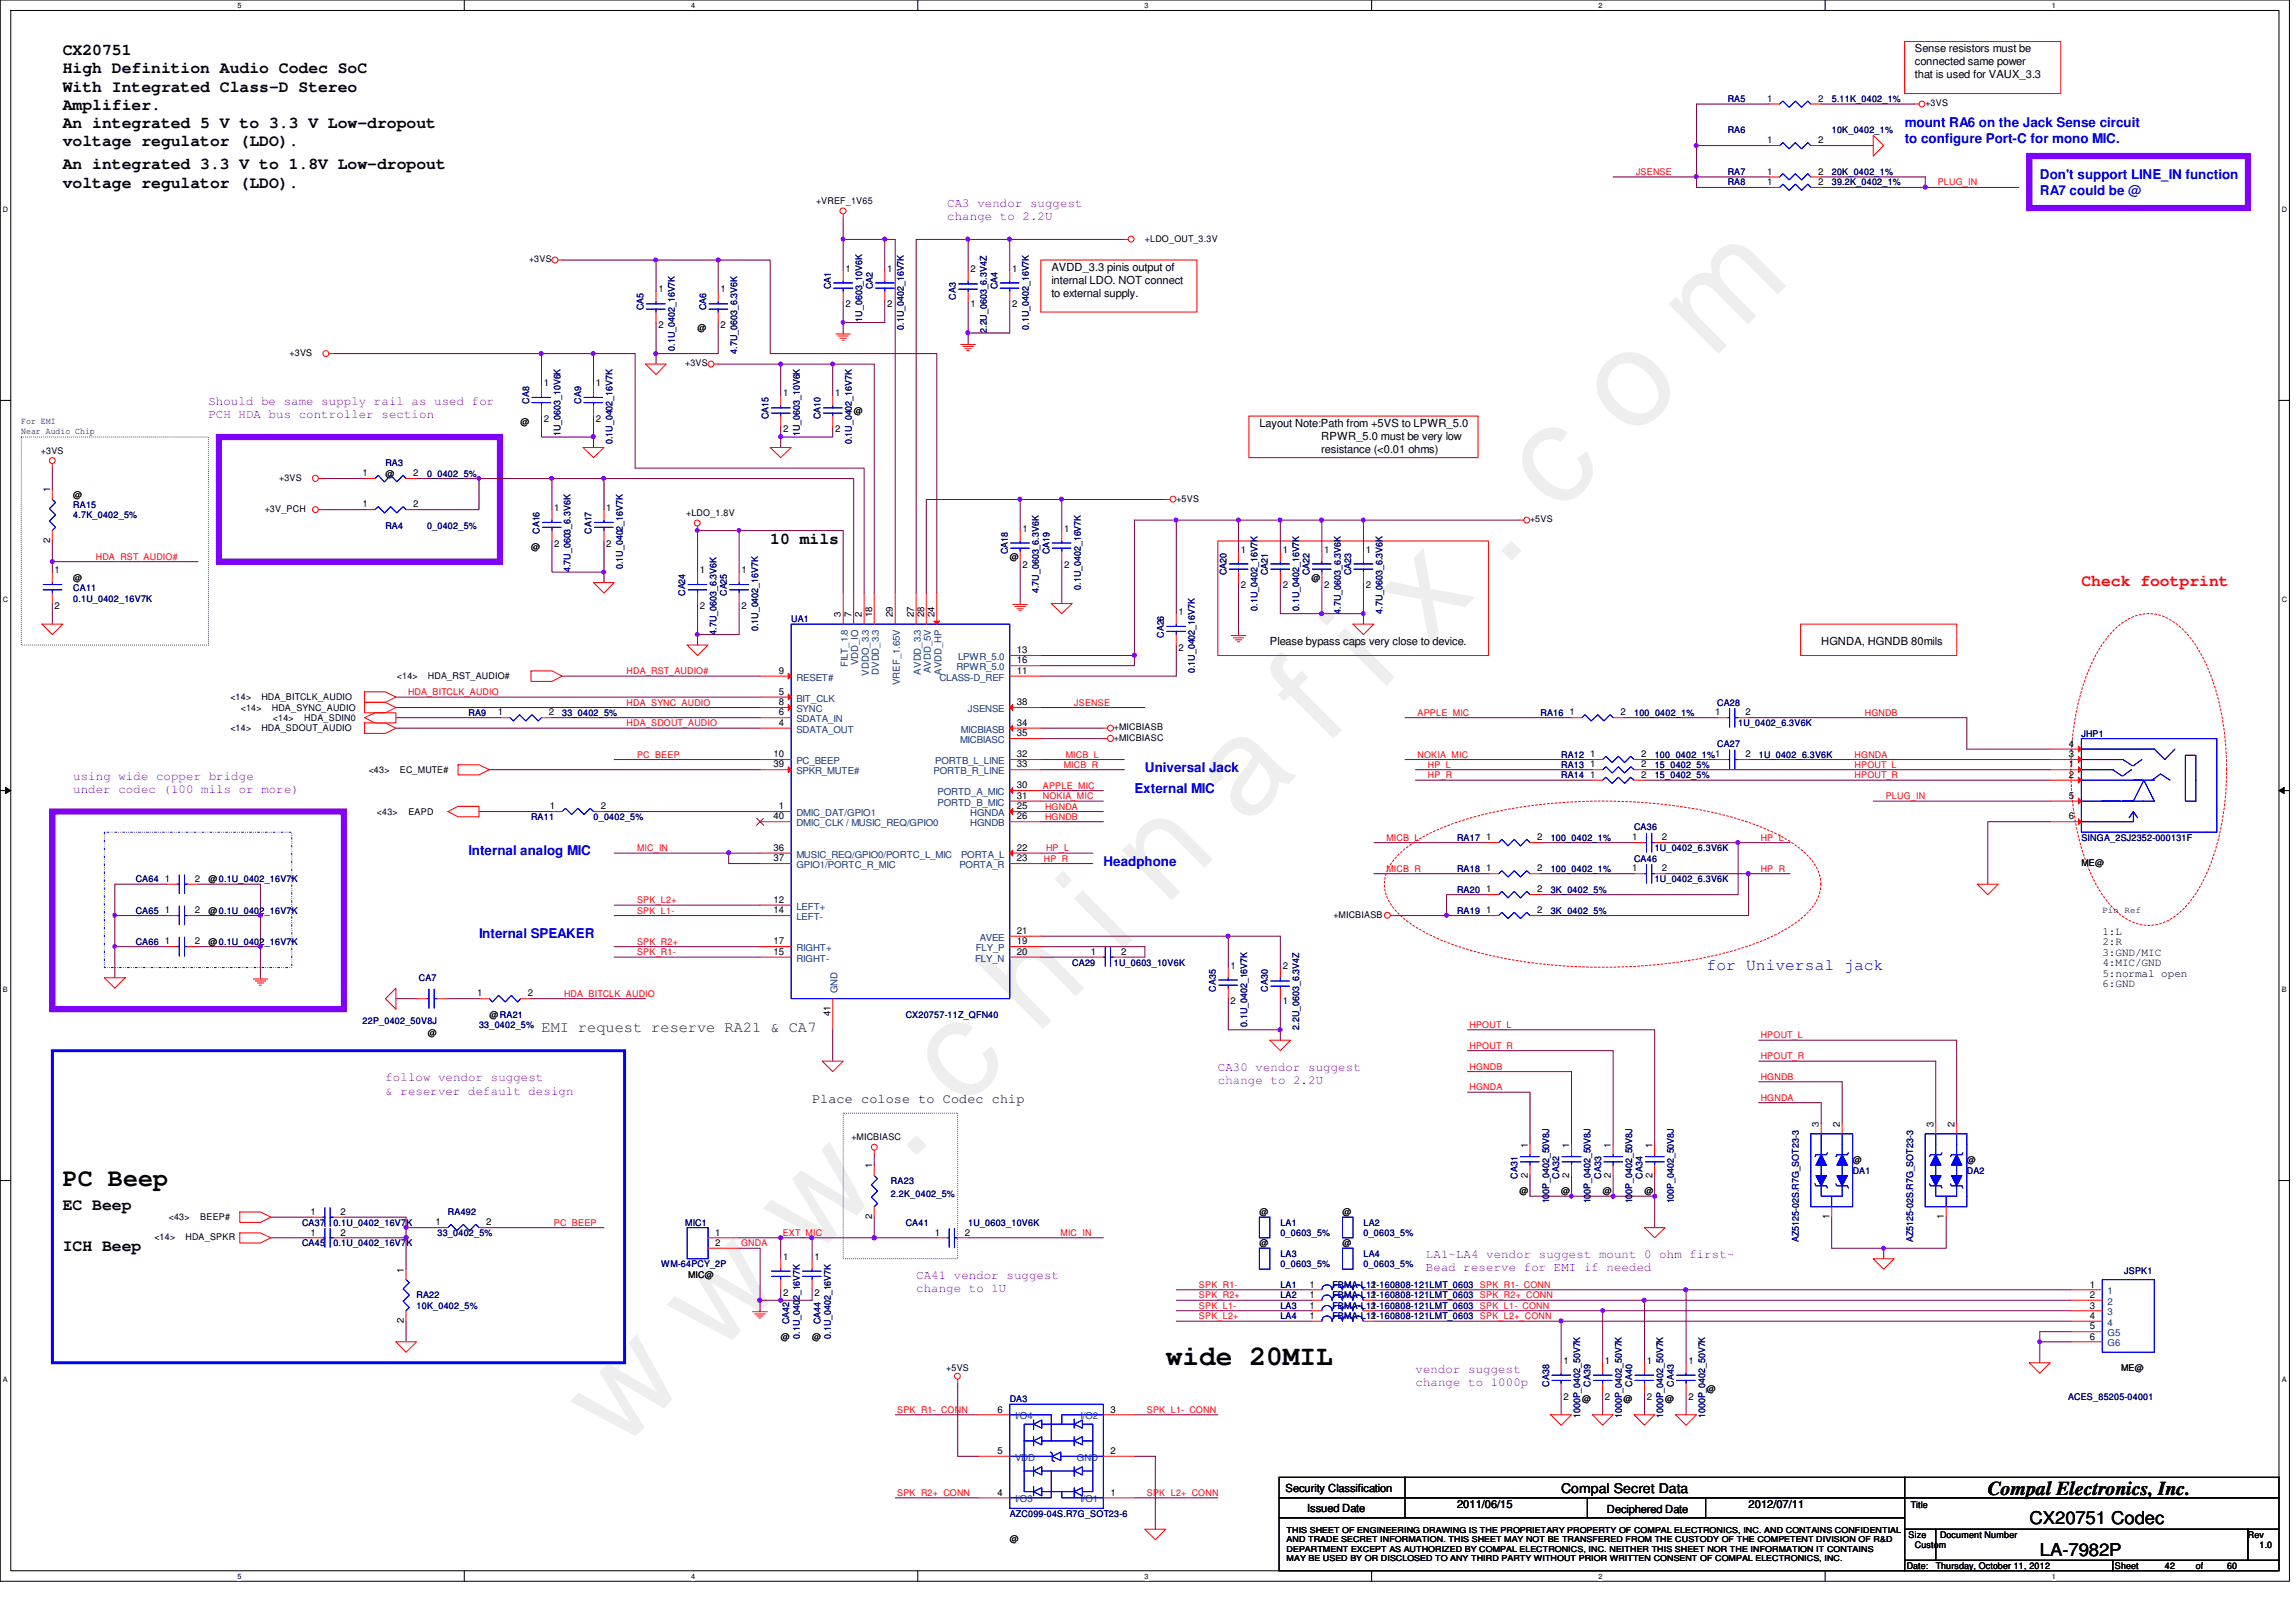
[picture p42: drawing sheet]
<svg xmlns="http://www.w3.org/2000/svg" width="297mm" height="210mm" viewBox="0 0 297 210" stroke-linecap="round" stroke-linejoin="round" font-family="sans-serif">
<defs><g id="words">
<text font-size="17.6" fill="#f0f" x="80.1" y="188" transform="rotate(-45 80.1 188)">w w w . c h i n a f i x . c o m</text>
<text font-size="3.6" x="150.8" y="176.7">wide 20MIL</text>
<text font-size="3.2" x="8.1" y="153.5">PC Beep</text>
<text font-size="2.5" x="257.2" y="193.5">Compal Electronics, Inc.</text>
<g font-size="2.3">
<text x="262.5" y="197.3">CX20751 Codec</text>
<text x="263.9" y="201.3">LA-7982P</text>
</g>
<g font-size="2.1">
<text x="8.1" y="7.1">CX20751</text>
<text x="8.1" y="9.5">High Definition Audio Codec SoC</text>
<text x="8.1" y="11.9">With Integrated Class-D Stereo</text>
<text x="8.1" y="14.2">Amplifier.</text>
<text x="8.1" y="16.6">An integrated 5 V to 3.3 V Low-dropout</text>
<text x="8.1" y="21.9">An integrated 3.3 V to 1.8V Low-dropout</text>
<text x="8.1" y="18.9">voltage regulator (LDO).</text>
<text x="8.1" y="24.3">voltage regulator (LDO).</text>
<text x="99.6" y="70.4">10 mils</text>
<text x="8.1" y="161.9">ICH Beep</text>
<text x="8.1" y="156.5">EC Beep</text>
</g>
<text font-size="2.1" fill="#f00" x="269.3" y="75.8">Check footprint</text>
<text font-size="2.1" fill="#00f" x="220.8" y="125.5">for Universal jack</text>
<text font-size="2" fill="#008000" x="70.1" y="133.5">EMI request reserve RA21 &amp; CA7</text>
<g font-size="1.7" fill="#00f">
<text x="246.4" y="16.4">mount RA6 on the Jack Sense circuit</text>
<text x="246.4" y="18.5">to configure Port-C for mono MIC.</text>
<text x="263.9" y="23.2">Don't support LINE_IN function</text>
<text x="263.9" y="25.2">RA7 could be @</text>
<text x="148.1" y="99.9">Universal Jack</text>
<text x="146.8" y="102.6">External MIC</text>
<text x="60.6" y="110.7">Internal analog MIC</text>
<text x="142.7" y="112">Headphone</text>
<text x="62" y="121.4">Internal SPEAKER</text>
</g>
<g font-size="1.7">
<text x="105.1" y="142.7">Place colose to Codec chip</text>
<text x="202" y="193.2">Compal Secret Data</text>
</g>
<g font-size="1.6" fill="#8000ff">
<text x="122.5" y="26.8">CA3 vendor suggest</text>
<text x="122.5" y="28.5">change to 2.2U</text>
<text x="27" y="52.5">Should be same supply rail as used for</text>
<text x="27" y="54.1">PCH HDA bus controller section</text>
<text x="9.5" y="100.9">using wide copper bridge</text>
<text x="9.5" y="102.6">under codec (100 mils or more)</text>
<text x="49.9" y="140">follow vendor suggest</text>
<text x="49.9" y="141.6">&amp; reserver default design</text>
<text x="157.6" y="138.6">CA30 vendor suggest</text>
<text x="157.6" y="140.3">change to 2.2U</text>
<text x="118.5" y="165.5">CA41 vendor suggest</text>
<text x="118.5" y="167.2">change to 1U</text>
<text x="184.5" y="162.8">LA1~LA4 vendor suggest mount 0 ohm first~</text>
<text x="184.5" y="164.5">Bead reserve for EMI if needed</text>
<text x="183.1" y="177.6">vendor suggest</text>
<text x="183.1" y="179.3">change to 1000p</text>
</g>
<g font-size="1.4">
<text x="247.7" y="6.7">Sense resistors must be</text>
<text x="247.7" y="8.4">connected same power</text>
<text x="247.7" y="10.1">that is used for VAUX_3.3</text>
<text x="136" y="35">AVDD_3.3 pinis output of</text>
<text x="136" y="36.7">internal LDO. NOT connect</text>
<text x="136" y="38.4">to external supply.</text>
<text x="162.9" y="55.2">Layout Note:Path from +5VS to LPWR_5.0</text>
<text x="170.9" y="56.9">RPWR_5.0 must be very low</text>
<text x="170.9" y="58.6">resistance (&lt;0.01 ohms)</text>
<text x="164.3" y="83.5">Please bypass caps very close to device.</text>
<text x="235.6" y="83.5">HGNDA, HGNDB 80mils</text>
<text x="272" y="121">1:L</text>
<text x="272" y="125.1">4:MIC/GND</text>
<text x="272" y="123.7">3:GND/MIC</text>
<text x="272" y="122.3">2:R</text>
<text x="272" y="126.4">5:normal open</text>
<text x="272" y="127.7">6:GND</text>
<text x="166.3" y="193.1">Security Classification</text>
<text x="169.1" y="195.6">Issued Date</text>
<text x="188.5" y="195.2">2011/06/15</text>
<text x="207.9" y="195.7">Deciphered Date</text>
<text x="226.2" y="195.2">2012/07/11</text>
</g>
<g font-size="1.2" fill="#000080">
<text x="223.5" y="17.3">RA6</text>
<text x="223.5" y="13.2">RA5</text>
<text x="237" y="17.3">10K_0402_1%</text>
<text x="237" y="13.2">5.11K_0402_1%</text>
<text x="223.5" y="22.6">RA7</text>
<text x="237" y="22.6">20K_0402_1%</text>
<text x="223.5" y="24">RA8</text>
<text x="237" y="24">39.2K_0402_1%</text>
<text x="83.3" y="40.1" transform="rotate(-90 83.3 40.1)">CA5</text>
<text x="91.4" y="40.1" transform="rotate(-90 91.4 40.1)">CA6</text>
<text x="107.5" y="37.4" transform="rotate(-90 107.5 37.4)">CA1</text>
<text x="111.5" y="41.6" transform="rotate(-90 111.5 41.6)">1U_0603_10V6K</text>
<text x="112.9" y="37.4" transform="rotate(-90 112.9 37.4)">CA2</text>
<text x="123.7" y="38.8" transform="rotate(-90 123.7 38.8)">CA3</text>
<text x="129" y="37.4" transform="rotate(-90 129 37.4)">CA4</text>
<text x="87.3" y="45.4" transform="rotate(-90 87.3 45.4)">0.1U_0402_16V7K</text>
<text x="95.4" y="45.8" transform="rotate(-90 95.4 45.8)">4.7U_0603_6.3V6K</text>
<text x="116.9" y="42.7" transform="rotate(-90 116.9 42.7)">0.1U_0402_16V7K</text>
<text x="127.7" y="43.1" transform="rotate(-90 127.7 43.1)">2.2U_0603_6.3V4Z</text>
<text x="133.1" y="42.7" transform="rotate(-90 133.1 42.7)">0.1U_0402_16V7K</text>
<text x="68.4" y="52.2" transform="rotate(-90 68.4 52.2)">CA8</text>
<text x="75.2" y="52.2" transform="rotate(-90 75.2 52.2)">CA9</text>
<text x="72.5" y="56.4" transform="rotate(-90 72.5 56.4)">1U_0603_10V6K</text>
<text x="79.2" y="57.5" transform="rotate(-90 79.2 57.5)">0.1U_0402_16V7K</text>
<text x="99.4" y="54.3" transform="rotate(-90 99.4 54.3)">CA15</text>
<text x="103.5" y="56.4" transform="rotate(-90 103.5 56.4)">1U_0603_10V6K</text>
<text x="106.2" y="54.3" transform="rotate(-90 106.2 54.3)">CA10</text>
<text x="110.2" y="57.5" transform="rotate(-90 110.2 57.5)">0.1U_0402_16V7K</text>
<text x="9.5" y="65.7">RA15</text>
<text x="49.9" y="60.3">RA3</text>
<text x="55.2" y="61.7">0_0402_5%</text>
<text x="9.5" y="67.1">4.7K_0402_5%</text>
<text x="49.9" y="68.4">RA4</text>
<text x="55.2" y="68.4">0_0402_5%</text>
<text x="69.8" y="69.1" transform="rotate(-90 69.8 69.1)">CA16</text>
<text x="76.5" y="69.1" transform="rotate(-90 76.5 69.1)">CA17</text>
<text x="130.4" y="71.8" transform="rotate(-90 130.4 71.8)">CA18</text>
<text x="135.8" y="71.8" transform="rotate(-90 135.8 71.8)">CA19</text>
<text x="9.5" y="76.5">CA11</text>
<text x="9.5" y="77.9">0.1U_0402_16V7K</text>
<text x="73.8" y="74" transform="rotate(-90 73.8 74)">4.7U_0603_6.3V6K</text>
<text x="80.6" y="73.7" transform="rotate(-90 80.6 73.7)">0.1U_0402_16V7K</text>
<text x="88.6" y="77.1" transform="rotate(-90 88.6 77.1)">CA24</text>
<text x="94" y="77.1" transform="rotate(-90 94 77.1)">CA25</text>
<text x="134.4" y="76.8" transform="rotate(-90 134.4 76.8)">4.7U_0603_6.3V6K</text>
<text x="139.8" y="76.3" transform="rotate(-90 139.8 76.3)">0.1U_0402_16V7K</text>
<text x="158.7" y="74.5" transform="rotate(-90 158.7 74.5)">CA20</text>
<text x="164" y="74.5" transform="rotate(-90 164 74.5)">CA21</text>
<text x="169.4" y="74.5" transform="rotate(-90 169.4 74.5)">CA22</text>
<text x="174.8" y="74.5" transform="rotate(-90 174.8 74.5)">CA23</text>
<text x="92.7" y="82.1" transform="rotate(-90 92.7 82.1)">4.7U_0603_6.3V6K</text>
<text x="98.1" y="81.7" transform="rotate(-90 98.1 81.7)">0.1U_0402_16V7K</text>
<text x="102.4" y="80.5">UA1</text>
<text x="150.6" y="82.5" transform="rotate(-90 150.6 82.5)">CA26</text>
<text x="162.7" y="79" transform="rotate(-90 162.7 79)">0.1U_0402_16V7K</text>
<text x="168.1" y="79" transform="rotate(-90 168.1 79)">0.1U_0402_16V7K</text>
<text x="173.5" y="79.4" transform="rotate(-90 173.5 79.4)">4.7U_0603_6.3V6K</text>
<text x="178.9" y="79.4" transform="rotate(-90 178.9 79.4)">4.7U_0603_6.3V6K</text>
<text x="154.6" y="87.1" transform="rotate(-90 154.6 87.1)">0.1U_0402_16V7K</text>
<text x="60.6" y="92.7">RA9</text>
<text x="72.7" y="92.7">33_0402_5%</text>
<text x="199.3" y="92.7">RA16</text>
<text x="211.4" y="92.7">100_0402_1%</text>
<text x="222.2" y="91.3">CA28</text>
<text x="224.9" y="94">1U_0402_6.3V6K</text>
<text x="269.3" y="95.3">JHP1</text>
<text x="202" y="100.7">RA14</text>
<text x="202" y="99.4">RA13</text>
<text x="202" y="98">RA12</text>
<text x="214.1" y="100.7">15_0402_5%</text>
<text x="214.1" y="99.4">15_0402_5%</text>
<text x="214.1" y="98">100_0402_1%1</text>
<text x="222.2" y="96.7">CA27</text>
<text x="227.5" y="98">1U_0402_6.3V6K</text>
<text x="68.7" y="106.1">RA11</text>
<text x="76.8" y="106.1">0_0402_5%</text>
<text x="211.4" y="107.4">CA36</text>
<text x="188.5" y="108.8">RA17</text>
<text x="188.5" y="112.9">RA18</text>
<text x="200.6" y="108.8">100_0402_1%</text>
<text x="200.6" y="112.9">100_0402_1%</text>
<text x="211.4" y="111.5">CA46</text>
<text x="214.1" y="110.2">1U_0402_6.3V6K</text>
<text x="269.3" y="108.8">SINGA_2SJ2352-000131F</text>
<text x="17.6" y="114.2">CA64</text>
<text x="17.6" y="118.2">CA65</text>
<text x="188.5" y="118.2">RA19</text>
<text x="188.5" y="115.5">RA20</text>
<text x="200.6" y="118.2">3K_0402_5%</text>
<text x="200.6" y="115.5">3K_0402_5%</text>
<text x="214.1" y="114.2">1U_0402_6.3V6K</text>
<text x="17.6" y="122.3">CA66</text>
<text x="138.7" y="125">CA29</text>
<text x="144.1" y="125">1U_0603_10V6K</text>
<text x="54.2" y="127">CA7</text>
<text x="117.2" y="131.7">CX20757-11Z_QFN40</text>
<text x="157.3" y="128.3" transform="rotate(-90 157.3 128.3)">CA35</text>
<text x="164" y="128.3" transform="rotate(-90 164 128.3)">CA30</text>
<text x="46.9" y="132.5">22P_0402_50V8J</text>
<text x="62" y="133.1">33_0402_5%</text>
<text x="161.3" y="132.9" transform="rotate(-90 161.3 132.9)">0.1U_0402_16V7K</text>
<text x="168.1" y="133.3" transform="rotate(-90 168.1 133.3)">2.2U_0603_6.3V4Z</text>
<text x="115.3" y="153.2">RA23</text>
<text x="115.3" y="154.9">2.2K_0402_5%</text>
<text x="196.3" y="152.5" transform="rotate(-90 196.3 152.5)">CA31</text>
<text x="200.4" y="155.7" transform="rotate(-90 200.4 155.7)">100P_0402_50V8J</text>
<text x="201.7" y="152.5" transform="rotate(-90 201.7 152.5)">CA32</text>
<text x="205.8" y="155.7" transform="rotate(-90 205.8 155.7)">100P_0402_50V8J</text>
<text x="207.1" y="152.5" transform="rotate(-90 207.1 152.5)">CA33</text>
<text x="211.2" y="155.7" transform="rotate(-90 211.2 155.7)">100P_0402_50V8J</text>
<text x="212.5" y="152.5" transform="rotate(-90 212.5 152.5)">CA34</text>
<text x="216.5" y="155.7" transform="rotate(-90 216.5 155.7)">100P_0402_50V8J</text>
<text x="239.7" y="151.9">DA1</text>
<text x="254.5" y="151.9">DA2</text>
<text x="39.1" y="158.6">CA37</text>
<text x="39.1" y="161.3">CA45</text>
<text x="43.1" y="158.6">0.1U_0402_16V7K</text>
<text x="43.1" y="161.3">0.1U_0402_16V7K</text>
<text x="56.6" y="160">33_0402_5%</text>
<text x="58" y="157.3">RA492</text>
<text x="88.6" y="158.6">MIC1</text>
<text x="117.2" y="158.6">CA41</text>
<text x="125.3" y="158.6">1U_0603_10V6K</text>
<text x="165.6" y="158.6">LA1</text>
<text x="165.6" y="160">0_0603_5%</text>
<text x="176.4" y="158.6">LA2</text>
<text x="176.4" y="160">0_0603_5%</text>
<text x="232.7" y="160.7" transform="rotate(-90 232.7 160.7)">AZ5125-02S.R7G_SOT23-3</text>
<text x="247.5" y="160.7" transform="rotate(-90 247.5 160.7)">AZ5125-02S.R7G_SOT23-3</text>
<text x="85.6" y="164">WM-64PCY_2P</text>
<text x="165.6" y="162.6">LA3</text>
<text x="165.6" y="164">0_0603_5%</text>
<text x="165.6" y="166.7">LA1</text>
<text x="172.4" y="166.7">FBMA-L11-160808-121LMT_0603</text>
<text x="176.4" y="162.6">LA4</text>
<text x="176.4" y="164">0_0603_5%</text>
<text x="274.8" y="164.8">JSPK1</text>
<text x="53.9" y="168">RA22</text>
<text x="53.9" y="169.4">10K_0402_5%</text>
<text x="102.1" y="171.4" transform="rotate(-90 102.1 171.4)">CA42</text>
<text x="103.5" y="173.3" transform="rotate(-90 103.5 173.3)">0.1U_0402_16V7K</text>
<text x="106.2" y="171.4" transform="rotate(-90 106.2 171.4)">CA44</text>
<text x="107.5" y="173.3" transform="rotate(-90 107.5 173.3)">0.1U_0402_16V7K</text>
<text x="165.6" y="168">LA2</text>
<text x="165.6" y="170.7">LA4</text>
<text x="165.6" y="169.4">LA3</text>
<text x="172.4" y="168">FBMA-L11-160808-121LMT_0603</text>
<text x="172.4" y="170.7">FBMA-L11-160808-121LMT_0603</text>
<text x="172.4" y="169.4">FBMA-L11-160808-121LMT_0603</text>
<text x="200.4" y="179.5" transform="rotate(-90 200.4 179.5)">CA38</text>
<text x="205.8" y="179.5" transform="rotate(-90 205.8 179.5)">CA39</text>
<text x="211.2" y="179.5" transform="rotate(-90 211.2 179.5)">CA40</text>
<text x="216.5" y="179.5" transform="rotate(-90 216.5 179.5)">CA43</text>
<text x="130.6" y="181.5">DA3</text>
<text x="204.4" y="183.5" transform="rotate(-90 204.4 183.5)">1000P_0402_50V7K</text>
<text x="209.8" y="183.5" transform="rotate(-90 209.8 183.5)">1000P_0402_50V7K</text>
<text x="215.2" y="183.5" transform="rotate(-90 215.2 183.5)">1000P_0402_50V7K</text>
<text x="220.6" y="183.5" transform="rotate(-90 220.6 183.5)">1000P_0402_50V7K</text>
<text x="267.5" y="181.2">ACES_85205-04001</text>
<text x="130.6" y="196.3">AZC099-04S.R7G_SOT23-6</text>
</g>
<g font-size="1.2">
<text x="228.6" y="13.2">1</text>
<text x="235.2" y="13.2">2</text>
<text x="249.1" y="13.8">+3VS</text>
<text x="228.6" y="22.6">1</text>
<text x="228.6" y="18.5">1</text>
<text x="228.6" y="24">1</text>
<text x="235.2" y="22.6">2</text>
<text x="235.2" y="18.5">2</text>
<text x="235.2" y="24">2</text>
<text x="105.6" y="26.4">+VREF_1V65</text>
<text x="68.4" y="34">+3VS</text>
<text x="109.4" y="35.2">1</text>
<text x="114.8" y="35.2">1</text>
<text x="125.6" y="35.2">2</text>
<text x="130.9" y="35.2">1</text>
<text x="148.1" y="31.3">+LDO_OUT_3.3V</text>
<text x="85.2" y="37.8">1</text>
<text x="93.2" y="37.8">1</text>
<text x="109.4" y="39.8">2</text>
<text x="114.8" y="39.8">2</text>
<text x="125.6" y="39.8">1</text>
<text x="130.9" y="39.8">2</text>
<text x="37.5" y="46.1">+3VS</text>
<text x="85.2" y="42.5">2</text>
<text x="88.6" y="47.4">+3VS</text>
<text x="90.3" y="42.8">@</text>
<text x="93.2" y="42.5">2</text>
<text x="70.4" y="50">1</text>
<text x="77.1" y="50">1</text>
<text x="101.3" y="51.3">1</text>
<text x="108" y="51.3">1</text>
<text x="110.4" y="53.6">@</text>
<text x="2.7" y="54.8">For EMI</text>
<text x="2.7" y="56.1">Near Audio Chip</text>
<text x="5.3" y="58.7">+3VS</text>
<text x="67.3" y="54.9">@</text>
<text x="70.4" y="54.6">2</text>
<text x="77.1" y="54.6">2</text>
<text x="101.3" y="55.9">2</text>
<text x="108" y="55.9">2</text>
<text x="6.5" y="63.7" transform="rotate(-90 6.5 63.7)">1</text>
<text x="9.5" y="64.4">@</text>
<text x="36.1" y="62.2">+3VS</text>
<text x="46.9" y="61.6">1</text>
<text x="46.9" y="65.7">1</text>
<text x="49.9" y="61.7">@</text>
<text x="53.5" y="61.6">2</text>
<text x="53.5" y="65.7">2</text>
<text x="152.2" y="64.9">+5VS</text>
<text x="6.5" y="70.3" transform="rotate(-90 6.5 70.3)">2</text>
<text x="34.2" y="66.3">+3V_PCH</text>
<text x="68.7" y="71.1">@</text>
<text x="71.7" y="66.1">1</text>
<text x="71.7" y="70.7">2</text>
<text x="78.4" y="66.1">1</text>
<text x="78.4" y="70.7">2</text>
<text x="88.8" y="66.8">+LDO_1.8V</text>
<text x="132.3" y="68.8">1</text>
<text x="137.7" y="68.8">1</text>
<text x="160.5" y="71.5">1</text>
<text x="165.9" y="71.5">1</text>
<text x="171.3" y="71.5">1</text>
<text x="176.7" y="71.5">1</text>
<text x="197.9" y="67.6">+5VS</text>
<text x="7.1" y="74.2">1</text>
<text x="9.5" y="75.1">@</text>
<text x="90.5" y="74.2">1</text>
<text x="95.9" y="74.2">1</text>
<text x="130.6" y="72.5">@</text>
<text x="132.3" y="73.4">2</text>
<text x="137.7" y="73.4">2</text>
<text x="160.5" y="76.1">2</text>
<text x="165.9" y="76.1">2</text>
<text x="169.7" y="75.1">@</text>
<text x="171.3" y="76.1">2</text>
<text x="176.7" y="76.1">2</text>
<text x="7.1" y="78.8">2</text>
<text x="90.5" y="78.8">2</text>
<text x="95.9" y="78.8">2</text>
<text x="108.8" y="79.8" transform="rotate(-90 108.8 79.8)">3</text>
<text x="110.1" y="79.8" transform="rotate(-90 110.1 79.8)">7</text>
<text x="111.5" y="79.8" transform="rotate(-90 111.5 79.8)">2</text>
<text x="112.8" y="79.8" transform="rotate(-90 112.8 79.8)">18</text>
<text x="115.5" y="79.8" transform="rotate(-90 115.5 79.8)">29</text>
<text x="118.2" y="79.8" transform="rotate(-90 118.2 79.8)">27</text>
<text x="119.5" y="79.8" transform="rotate(-90 119.5 79.8)">28</text>
<text x="120.9" y="79.8" transform="rotate(-90 120.9 79.8)">24</text>
<text x="152.5" y="79.6">1</text>
<text x="51.3" y="87.9">&lt;14&gt;</text>
<text x="55.4" y="87.9">HDA_RST_AUDIO#</text>
<text x="100.8" y="89.9">5</text>
<text x="100.8" y="87.2">9</text>
<text x="131.6" y="87.2">11</text>
<text x="131.6" y="84.5">13</text>
<text x="131.6" y="85.9">16</text>
<text x="152.5" y="84.2">2</text>
<text x="29.8" y="94.7">&lt;14&gt;</text>
<text x="29.8" y="90.6">&lt;14&gt;</text>
<text x="31.2" y="92">&lt;14&gt;</text>
<text x="33.8" y="94.7">HDA_SDOUT_AUDIO</text>
<text x="33.8" y="90.6">HDA_BITCLK_AUDIO</text>
<text x="35.2" y="92">HDA_SYNC_AUDIO</text>
<text x="35.3" y="93.3">&lt;14&gt;</text>
<text x="39.4" y="93.3">HDA_SDIN0</text>
<text x="64.4" y="92.6">1</text>
<text x="71" y="92.6">2</text>
<text x="100.8" y="93.9">4</text>
<text x="100.8" y="92.6">6</text>
<text x="100.8" y="91.3">8</text>
<text x="131.6" y="93.9">34</text>
<text x="131.6" y="95.3">35</text>
<text x="131.6" y="91.3">38</text>
<text x="144.1" y="95.9">+MICBIASC</text>
<text x="144.1" y="94.5">+MICBIASB</text>
<text x="203.1" y="92.6">1</text>
<text x="209.6" y="92.6">2</text>
<text x="221.9" y="92.6">1</text>
<text x="225.8" y="92.6">2</text>
<text x="47.7" y="100.1">&lt;43&gt;</text>
<text x="51.7" y="100.1">EC_MUTE#</text>
<text x="100.1" y="98">10</text>
<text x="100.1" y="99.3">39</text>
<text x="131.6" y="98">32</text>
<text x="131.6" y="99.3">33</text>
<text x="205.7" y="100.7">1</text>
<text x="205.7" y="99.3">1</text>
<text x="205.7" y="98">1</text>
<text x="212.3" y="100.7">2</text>
<text x="212.3" y="99.3">2</text>
<text x="212.3" y="98">2</text>
<text x="225.8" y="98">2</text>
<text x="267.7" y="96.6">4</text>
<text x="267.7" y="98">3</text>
<text x="267.7" y="100.7">2</text>
<text x="267.7" y="99.3">1</text>
<text x="48.8" y="105.5">&lt;43&gt;</text>
<text x="52.8" y="105.5">EAPD</text>
<text x="71.1" y="104.7">1</text>
<text x="77.7" y="104.7">2</text>
<text x="100.1" y="106">40</text>
<text x="100.8" y="104.7">1</text>
<text x="131.6" y="104.7">25</text>
<text x="131.6" y="106">26</text>
<text x="131.6" y="102">30</text>
<text x="131.6" y="103.4">31</text>
<text x="267.7" y="103.4">5</text>
<text x="267.7" y="106">6</text>
<text x="100.1" y="110.1">36</text>
<text x="100.1" y="111.5">37</text>
<text x="131.6" y="110.1">22</text>
<text x="131.6" y="111.5">23</text>
<text x="192.3" y="108.8">1</text>
<text x="192.3" y="112.8">1</text>
<text x="198.9" y="108.8">2</text>
<text x="198.9" y="112.8">2</text>
<text x="211.2" y="112.8">1</text>
<text x="211.2" y="108.8">1</text>
<text x="215" y="112.8">2</text>
<text x="215" y="108.8">2</text>
<text x="269.3" y="112.1">ME@</text>
<text x="21.3" y="114.1">1</text>
<text x="21.3" y="118.2">1</text>
<text x="25.2" y="114.1">2</text>
<text x="25.2" y="118.2">2</text>
<text x="27" y="114.2">@0.1U_0402_16V7K</text>
<text x="27" y="118.2">@0.1U_0402_16V7K</text>
<text x="100.1" y="116.8">12</text>
<text x="100.1" y="118.2">14</text>
<text x="172.5" y="118.8">+MICBIASB</text>
<text x="192.3" y="118.2">1</text>
<text x="192.3" y="115.5">1</text>
<text x="198.9" y="118.2">2</text>
<text x="198.9" y="115.5">2</text>
<text x="272" y="118.1">Pin Ref</text>
<text x="21.3" y="122.2">1</text>
<text x="25.2" y="122.2">2</text>
<text x="27" y="122.3">@0.1U_0402_16V7K</text>
<text x="100.1" y="123.6">15</text>
<text x="100.1" y="122.2">17</text>
<text x="131.6" y="120.9">21</text>
<text x="131.6" y="123.6">20</text>
<text x="131.6" y="122.2">19</text>
<text x="141.1" y="123.6">1</text>
<text x="145" y="123.6">2</text>
<text x="159.2" y="125.3">1</text>
<text x="165.9" y="125.3">2</text>
<text x="61.7" y="128.9">1</text>
<text x="63.3" y="131.7">@RA21</text>
<text x="68.3" y="128.9">2</text>
<text x="107.4" y="131.5" transform="rotate(-90 107.4 131.5)">41</text>
<text x="159.2" y="130">2</text>
<text x="165.9" y="130">1</text>
<text x="55.4" y="134.1">@</text>
<text x="110.1" y="147.6">+MICBIASC</text>
<text x="197.7" y="148.5" transform="rotate(-90 197.7 148.5)">1</text>
<text x="203" y="148.5" transform="rotate(-90 203 148.5)">1</text>
<text x="208.4" y="148.5" transform="rotate(-90 208.4 148.5)">1</text>
<text x="213.8" y="148.5" transform="rotate(-90 213.8 148.5)">1</text>
<text x="235.3" y="145.8" transform="rotate(-90 235.3 145.8)">3</text>
<text x="238" y="145.8" transform="rotate(-90 238 145.8)">2</text>
<text x="250.1" y="145.8" transform="rotate(-90 250.1 145.8)">3</text>
<text x="252.9" y="145.8" transform="rotate(-90 252.9 145.8)">2</text>
<text x="112.8" y="151.2" transform="rotate(-90 112.8 151.2)">1</text>
<text x="196.6" y="154.6">@</text>
<text x="197.7" y="152.4" transform="rotate(-90 197.7 152.4)">2</text>
<text x="202" y="154.6">@</text>
<text x="203" y="152.4" transform="rotate(-90 203 152.4)">2</text>
<text x="207.3" y="154.6">@</text>
<text x="208.4" y="152.4" transform="rotate(-90 208.4 152.4)">2</text>
<text x="212.8" y="154.6">@</text>
<text x="213.8" y="152.4" transform="rotate(-90 213.8 152.4)">2</text>
<text x="239.7" y="150.5">@</text>
<text x="254.5" y="150.5">@</text>
<text x="20" y="160.5">&lt;14&gt;</text>
<text x="21.8" y="157.8">&lt;43&gt;</text>
<text x="24" y="160.5">HDA_SPKR</text>
<text x="25.9" y="157.8">BEEP#</text>
<text x="40.2" y="157.2">1</text>
<text x="40.2" y="159.9">1</text>
<text x="44.1" y="157.2">2</text>
<text x="44.1" y="159.9">2</text>
<text x="56.3" y="158.6">1</text>
<text x="62.9" y="158.6">2</text>
<text x="92.5" y="159.9">1</text>
<text x="92.5" y="161.2">2</text>
<text x="112.8" y="157.8" transform="rotate(-90 112.8 157.8)">2</text>
<text x="120.9" y="159.9">1</text>
<text x="124.8" y="159.9">2</text>
<text x="162.9" y="157.3">@</text>
<text x="162.9" y="161.3">@</text>
<text x="173.7" y="161.3">@</text>
<text x="173.7" y="157.3">@</text>
<text x="236.7" y="157.8" transform="rotate(-90 236.7 157.8)">1</text>
<text x="251.5" y="157.8" transform="rotate(-90 251.5 157.8)">1</text>
<text x="52.2" y="164.7" transform="rotate(-90 52.2 164.7)">1</text>
<text x="89" y="165.4">MIC@</text>
<text x="101.3" y="163.1">1</text>
<text x="101.3" y="167.7">2</text>
<text x="105.4" y="163.1">1</text>
<text x="105.4" y="167.7">2</text>
<text x="169.4" y="168">1</text>
<text x="169.4" y="166.6">1</text>
<text x="177.3" y="168">2</text>
<text x="177.3" y="166.6">2</text>
<text x="270.4" y="166.6">1</text>
<text x="270.4" y="168">2</text>
<text x="52.2" y="171.2" transform="rotate(-90 52.2 171.2)">2</text>
<text x="101" y="173.4">@</text>
<text x="105.1" y="173.4">@</text>
<text x="169.4" y="170.7">1</text>
<text x="169.4" y="169.3">1</text>
<text x="177.3" y="170.7">2</text>
<text x="177.3" y="169.3">2</text>
<text x="270.4" y="169.3">3</text>
<text x="270.4" y="172">5</text>
<text x="270.4" y="173.4">6</text>
<text x="270.4" y="170.7">4</text>
<text x="122.4" y="177.5">+5VS</text>
<text x="202.3" y="176.5">1</text>
<text x="207.6" y="176.5">1</text>
<text x="213.1" y="176.5">1</text>
<text x="218.4" y="176.5">1</text>
<text x="274.4" y="177.5">ME@</text>
<text x="129" y="182.8">6</text>
<text x="143.7" y="182.8">3</text>
<text x="202.3" y="181.1">2</text>
<text x="204.7" y="181.5">@</text>
<text x="207.6" y="181.1">2</text>
<text x="210.1" y="181.5">@</text>
<text x="213.1" y="181.1">2</text>
<text x="215.4" y="181.5">@</text>
<text x="218.4" y="181.1">2</text>
<text x="220.8" y="180.2">@</text>
<text x="129" y="188.2">5</text>
<text x="143.7" y="188.2">2</text>
<text x="129" y="193.5">4</text>
<text x="143.7" y="193.5">1</text>
<text x="247.2" y="195.1">Title</text>
<text x="130.6" y="199.6">@</text>
<text x="246.7" y="203">Date:</text>
<text x="246.9" y="199">Size</text>
<text x="247.7" y="200.4">Custom</text>
<text x="250.4" y="203">Thursday, October 11, 2012</text>
<text x="251" y="199">Document Number</text>
<text x="273.6" y="203">Sheet</text>
<text x="280.1" y="203">42</text>
<text x="284.1" y="203">of</text>
<text x="288.1" y="203">60</text>
<text x="290.8" y="199">Rev</text>
<text x="292.3" y="200.4">1.0</text>
</g>
<g font-size="1.2" fill="#f00">
<text x="211.7" y="22.6">JSENSE</text>
<text x="250.7" y="24">PLUG_IN</text>
<text x="12.4" y="72.4">HDA_RST_AUDIO#</text>
<text x="52.8" y="90">HDA_BITCLK_AUDIO</text>
<text x="81.1" y="87.2">HDA_RST_AUDIO#</text>
<text x="81.1" y="91.3">HDA_SYNC_AUDIO</text>
<text x="81.1" y="94">HDA_SDOUT_AUDIO</text>
<text x="139" y="91.3">JSENSE</text>
<text x="183.4" y="92.6">APPLE_MIC</text>
<text x="241.3" y="92.6">HGNDB</text>
<text x="82.4" y="98">PC_BEEP</text>
<text x="137.6" y="99.4">MICB_R</text>
<text x="137.9" y="98">MICB_L</text>
<text x="183.4" y="98">NOKIA_MIC</text>
<text x="184.7" y="99.4">HP_L</text>
<text x="184.7" y="100.7">HP_R</text>
<text x="239.9" y="99.4">HPOUT_L</text>
<text x="239.9" y="100.7">HPOUT_R</text>
<text x="239.9" y="98">HGNDA</text>
<text x="134.9" y="102.1">APPLE_MIC</text>
<text x="134.9" y="103.4">NOKIA_MIC</text>
<text x="135.2" y="104.8">HGNDA</text>
<text x="135.2" y="106.1">HGNDB</text>
<text x="244" y="103.4">PLUG_IN</text>
<text x="82.4" y="110.2">MIC_IN</text>
<text x="135" y="111.5">HP_R</text>
<text x="135.3" y="110.2">HP_L</text>
<text x="179.4" y="108.8">MICB_L</text>
<text x="179.4" y="112.8">MICB_R</text>
<text x="227.8" y="108.8">HP_L</text>
<text x="227.8" y="112.8">HP_R</text>
<text x="82.4" y="116.9">SPK_L2+</text>
<text x="82.4" y="118.2">SPK_L1-</text>
<text x="82.4" y="123.6">SPK_R1-</text>
<text x="82.4" y="122.3">SPK_R2+</text>
<text x="73" y="129">HDA_BITCLK_AUDIO</text>
<text x="190.1" y="135.7">HPOUT_R</text>
<text x="190.1" y="133">HPOUT_L</text>
<text x="227.8" y="137.1">HPOUT_R</text>
<text x="227.8" y="134.4">HPOUT_L</text>
<text x="190.1" y="141.1">HGNDA</text>
<text x="190.1" y="138.4">HGNDB</text>
<text x="227.8" y="142.5">HGNDA</text>
<text x="227.8" y="139.7">HGNDB</text>
<text x="71.7" y="158.6">PC_BEEP</text>
<text x="95.9" y="161.3">GNDA</text>
<text x="101.3" y="159.9">EXT_MIC</text>
<text x="137.2" y="159.9">MIC_IN</text>
<text x="155.1" y="166.7">SPK_R1-</text>
<text x="191.5" y="166.7">SPK_R1-_CONN</text>
<text x="155.1" y="170.7">SPK_L2+</text>
<text x="155.1" y="168">SPK_R2+</text>
<text x="155.1" y="169.4">SPK_L1-</text>
<text x="191.5" y="168">SPK_R2+_CONN</text>
<text x="191.5" y="169.4">SPK_L1-_CONN</text>
<text x="191.5" y="170.7">SPK_L2+_CONN</text>
<text x="116.1" y="182.8">SPK_R1-_CONN</text>
<text x="148.4" y="182.8">SPK_L1-_CONN</text>
<text x="116.1" y="193.6">SPK_R2+_CONN</text>
<text x="148.4" y="193.6">SPK_L2+_CONN</text>
</g>
<g font-size="1.2" fill="#004080">
<text x="103" y="88.1">RESET#</text>
<text x="109.7" y="86.4" transform="rotate(-90 109.7 86.4)">FILT_1.8</text>
<text x="111" y="86.1" transform="rotate(-90 111 86.1)">VDD_IO</text>
<text x="112.4" y="87.4" transform="rotate(-90 112.4 87.4)">VDDO_3.3</text>
<text x="113.7" y="87.3" transform="rotate(-90 113.7 87.3)">DVDD_3.3</text>
<text x="116.4" y="88.7" transform="rotate(-90 116.4 88.7)">VREF_1.65V</text>
<text x="119.1" y="87.3" transform="rotate(-90 119.1 87.3)">AVDD_3.3</text>
<text x="120.4" y="87.1" transform="rotate(-90 120.4 87.1)">AVDD_5V</text>
<text x="121.5" y="88.1">CLASS-D_REF</text>
<text x="121.8" y="87.3" transform="rotate(-90 121.8 87.3)">AVDD_HP</text>
<text x="123.7" y="86.7">RPWR_5.0</text>
<text x="123.9" y="85.4">LPWR_5.0</text>
<text x="103" y="94.8">SDATA_OUT</text>
<text x="103" y="90.8">BIT_CLK</text>
<text x="103" y="93.5">SDATA_IN</text>
<text x="103" y="92.2">SYNC</text>
<text x="124.3" y="94.8">MICBIASB</text>
<text x="125.2" y="92.2">JSENSE</text>
<text x="103" y="98.9">PC_BEEP</text>
<text x="103" y="100.2">SPKR_MUTE#</text>
<text x="120.8" y="100.2">PORTB_R_LINE</text>
<text x="121" y="98.9">PORTB_L_LINE</text>
<text x="124.2" y="96.2">MICBIASC</text>
<text x="103" y="105.6">DMIC_DAT/GPIO1</text>
<text x="103" y="106.9">DMIC_CLK / MUSIC_REQ/GPIO0</text>
<text x="121.3" y="102.9">PORTD_A_MIC</text>
<text x="121.3" y="104.3">PORTD_B_MIC</text>
<text x="125.5" y="105.6">HGNDA</text>
<text x="125.5" y="106.9">HGNDB</text>
<text x="103" y="111">MUSIC_REQ/GPIO0/PORTC_L_MIC</text>
<text x="103" y="112.4">GPIO1/PORTC_R_MIC</text>
<text x="124.1" y="112.4">PORTA_R</text>
<text x="124.3" y="111">PORTA_L</text>
<text x="103" y="117.7">LEFT+</text>
<text x="103" y="119.1">LEFT-</text>
<text x="103" y="124.5">RIGHT-</text>
<text x="103" y="123.1">RIGHT+</text>
<text x="126.2" y="124.5">FLY_N</text>
<text x="126.2" y="123.1">FLY_P</text>
<text x="126.7" y="121.8">AVEE</text>
<text x="108.3" y="128.6" transform="rotate(-90 108.3 128.6)">GND</text>
<text x="272.7" y="167.5">1</text>
<text x="272.7" y="168.9">2</text>
<text x="272.7" y="170.2">3</text>
<text x="272.7" y="172.9">G5</text>
<text x="272.7" y="171.6">4</text>
<text x="272.7" y="174.2">G6</text>
<text x="131.3" y="183.7">I/O4</text>
<text x="139.8" y="183.7">I/O2</text>
<text x="131.3" y="189.1">VDD</text>
<text x="139.3" y="189.1">GND</text>
<text x="131.3" y="194.4">I/O3</text>
<text x="139.8" y="194.4">I/O1</text>
</g>
<g font-size="1.1">
<text x="166.5" y="198.3">THIS SHEET OF ENGINEERING DRAWING IS THE PROPRIETARY PROPERTY OF COMPAL ELECTRONICS, INC. AND CONTAINS CONFIDENTIAL</text>
<text x="166.5" y="199.6">AND TRADE SECRET INFORMATION. THIS SHEET MAY NOT BE TRANSFERED FROM THE CUSTODY OF THE COMPETENT DIVISION OF R&amp;D</text>
<text x="166.5" y="200.8">DEPARTMENT EXCEPT AS AUTHORIZED BY COMPAL ELECTRONICS, INC. NEITHER THIS SHEET NOR THE INFORMATION IT CONTAINS</text>
<text x="166.5" y="202">MAY BE USED BY OR DISCLOSED TO ANY THIRD PARTY WITHOUT PRIOR WRITTEN CONSENT OF COMPAL ELECTRONICS, INC.</text>
</g>
<g font-size=".9">
<text x="30.7" y="1">5</text>
<text x="89.4" y="1">4</text>
<text x="148.1" y="1">3</text>
<text x="206.8" y="1">2</text>
<text x="265.5" y="1">1</text>
<text x=".4" y="27.4">D</text>
<text x="295.2" y="27.4">D</text>
<text x=".4" y="77.9">C</text>
<text x="295.2" y="77.9">C</text>
<text x=".4" y="128.4">B</text>
<text x="295.2" y="128.4">B</text>
<text x=".4" y="178.9">A</text>
<text x="295.2" y="178.9">A</text>
<text x="30.7" y="204.3">5</text>
<text x="89.4" y="204.3">4</text>
<text x="148.1" y="204.3">3</text>
<text x="206.8" y="204.3">2</text>
<text x="265.5" y="204.3">1</text>
</g>
</g></defs>
<path d="M0 0h296.2v204.6h-296.2zM1.4 1.4h293.4v201.9h-293.4z" fill="none" stroke="#000" stroke-width=".13"/>
<g fill="#fff">
<path d="M30.7 .2h.5v1h-.5z"/>
<path d="M30.7 203.4h.5v1.1h-.5z"/>
</g>
<path d="M60.1 0v1.4M60.1 203.3v1.3" fill="none" stroke="#000" stroke-width=".13"/>
<g fill="#fff">
<path d="M89.4 .2h.5v1h-.5z"/>
<path d="M89.4 203.4h.5v1.1h-.5z"/>
</g>
<path d="M118.7 0v1.4M118.7 203.3v1.3" fill="none" stroke="#000" stroke-width=".13"/>
<g fill="#fff">
<path d="M148.1 .2h.5v1h-.5z"/>
<path d="M148.1 203.4h.5v1.1h-.5z"/>
</g>
<path d="M177.5 0v1.4M177.5 203.3v1.3" fill="none" stroke="#000" stroke-width=".13"/>
<g fill="#fff">
<path d="M206.8 .2h.5v1h-.5z"/>
<path d="M206.8 203.4h.5v1.1h-.5z"/>
</g>
<path d="M236.1 0v1.4M236.1 203.3v1.3" fill="none" stroke="#000" stroke-width=".13"/>
<g fill="#fff">
<path d="M265.5 .2h.5v1h-.5z"/>
<path d="M265.5 203.4h.5v1.1h-.5z"/>
<path d="M.4 26.6h.7v1h-.7z"/>
<path d="M295.2 26.6h.7v1h-.7z"/>
<path d="M.4 77h.7v1.1h-.7z"/>
<path d="M295.2 77h.7v1.1h-.7z"/>
</g>
<path d="M0 51.8h1.4M294.8 51.8h1.4" fill="none" stroke="#000" stroke-width=".13"/>
<g fill="#fff">
<path d="M.4 127.5h.6v1.1h-.6z"/>
<path d="M295.2 127.5h.6v1.1h-.6z"/>
</g>
<path d="M0 102.3h1.4M.7 101.9l.7 .4-.7 .4zM294.8 102.3l.7-.4v.8zM294.8 102.3h1.4" fill="none" stroke="#000" stroke-width=".13"/>
<path d="M.7 101.9l.7 .4-.7 .4zM294.8 102.3l.7-.4v.8z" fill="#000"/>
<g fill="#fff">
<path d="M.4 178h.6v1.1h-.6z"/>
<path d="M295.2 178h.6v1.1h-.6z"/>
</g>
<path d="M0 152.8h1.4M294.8 152.8h1.4" fill="none" stroke="#000" stroke-width=".13"/>
<path d="M246.4 5.4h20.2v6.7h-20.2zM161.6 53.8h29.6v5.4h-29.6zM157.6 70h35v14.8h-35zM232.9 80.8h20.2v4h-20.2z" fill="none" stroke="#f00" stroke-width=".13"/>
<path d="M6.8 136h74v40.4h-74z" fill="none" stroke="#00f" stroke-width=".38"/>
<path d="M262.5 20.2h28.3v6.7h-28.3zM28.3 56.6h36.4v16.1h-36.4zM6.8 105h37.7v25.6h-37.7z" fill="none" stroke="#8000ff" stroke-width=".8"/>
<path d="M13.5 107.7h24.3v17.5h-24.3z" fill="none" stroke="#00f" stroke-width=".13" stroke-dasharray=".3 .3 0 .3 0 .3"/>
<path d="M273.2 81.8a6.1 6.1 0 0 1 6.8-2 10.9 10.9 0 0 1 5.1 5.5 34.8 34.8 0 0 1 2.8 18.3 26.4 26.4 0 0 1-4.3 12.7 7.3 7.3 0 0 1-5.6 3.5 7.3 7.3 0 0 1-5.7-3.5 26.4 26.4 0 0 1-4.2-12.7 34.9 34.9 0 0 1 2.8-18.3l1.4-2.4zM180.9 110.7a20.4 20.4 0 0 1 8.2-4.5 65.8 65.8 0 0 1 25.7-2.1 43.7 43.7 0 0 1 15.6 4.1 11 11 0 0 1 4.7 4.3 4.8 4.8 0 0 1-1.3 5.7 20.6 20.6 0 0 1-8.3 4.4 65.4 65.4 0 0 1-25.7 2.2 43.6 43.6 0 0 1-15.5-4.2 11 11 0 0 1-4.7-4.2 4.8 4.8 0 0 1 1.3-5.7z" fill="none" stroke="#f00" stroke-width=".13" stroke-dasharray=".3 .3"/>
<path d="M2.7 56.6h24.3v26.9h-24.3z" fill="none" stroke="#000" stroke-width=".13" stroke-dasharray="0 .3"/>
<path d="M263.9 173.6v2.8M263.9 172.3h4" fill="none" stroke="#800040" stroke-width=".13"/>
<path d="M263.7 173.5l.1-.1 .3 .1-.1 .3-.2 .1-.1-.1z" fill-rule="evenodd" fill="#f0f"/>
<path d="M263.7 173.5l.1-.1 .3 .1-.1 .3-.2 .1-.1-.1z" fill="none" stroke="#f0f" stroke-width=".13"/>
<path d="M115.8 31v45.7M118.5 31v45.7M228.9 22.9h-9.4v1.4M121.2 45.8v30.9M78.1 61.9h32.3M82.2 60.6h29.6v16.1M51.2 92.9h13.5M63.3 99.6h35M263.9 172.3v1.3" fill="none" stroke="#800040" stroke-width=".13"/>
<circle cx="219.4" cy="22.9" r=".26" fill="#f0f"/>
<circle cx="219.4" cy="22.9" r=".26" fill="none" stroke="#f0f" stroke-width=".13"/>
<path d="M249.1 24.3h12.1" fill="none" stroke="#800040" stroke-width=".13"/>
<circle cx="249.1" cy="24.2" r=".26" fill="#f0f"/>
<circle cx="249.1" cy="24.2" r=".26" fill="none" stroke="#f0f" stroke-width=".13"/>
<path d="M219.5 18.8v4.1M219.5 13.5h9.4" fill="none" stroke="#800040" stroke-width=".13"/>
<circle cx="219.4" cy="18.8" r=".26" fill="#f0f"/>
<circle cx="219.4" cy="18.8" r=".26" fill="none" stroke="#f0f" stroke-width=".13"/>
<path d="M235.6 13.5h12.1M208.7 22.9h10.8M52.5 160.2v4" fill="none" stroke="#800040" stroke-width=".13"/>
<circle cx="52.5" cy="160.2" r=".26" fill="#f0f"/>
<circle cx="52.5" cy="160.2" r=".26" fill="none" stroke="#f0f" stroke-width=".13"/>
<path d="M41.8 61.9h5.4M41.8 66h5.4M53.9 61.9h8.1v4.1h-8.1M51.2 91.6h47.1M51.2 94.2h47.1M63.3 158.9h14.8M52.5 171v2.6" fill="none" stroke="#800040" stroke-width=".13"/>
<path d="M61.8 61.7h.3l.1 .2-.1 .2h-.2h-.1z" fill-rule="evenodd" fill="#f0f"/>
<path d="M61.8 61.7h.3l.1 .2-.1 .2h-.2h-.1z" fill="none" stroke="#f0f" stroke-width=".13"/>
<g fill="none" stroke="#800040" stroke-width=".13">
<path d="M219.5 13.5v5.3h9.4M235.6 18.8h6.7M235.6 22.9h13.5v1.4h-13.5M43.1 45.8h27v4M107.7 47.1h5.4v29.6M62 61.9h9.4M21.6 114.4h-6.7v4.1h6.7M25.6 114.4h8.1v4.1h-8.1M14.9 122.5v4M33.7 122.5v4M35 157.5h5.4M52.5 158.9v1.3h-8"/>
<path d="M35 160.2h5.4M202 171h65.9M207.3 169.6h60.6M212.8 168.3h55.1M218.1 166.9h49.8"/>
</g>
<circle cx="52.5" cy="158.8" r=".26" fill="#f0f"/>
<circle cx="52.5" cy="158.8" r=".26" fill="none" stroke="#f0f" stroke-width=".13"/>
<circle cx="52.5" cy="160.2" r=".26" fill="#f0f"/>
<circle cx="52.5" cy="160.2" r=".26" fill="none" stroke="#f0f" stroke-width=".13"/>
<path d="M212.8 99.6h52.4M226.2 92.9h28.3v4h10.7M226.2 98.3h39M212.8 101h52.4M238.3 140v5.4M250.4 137.3v8.1M253.1 134.6v10.8M44.5 157.5h8M52.5 158.9h4.1M237 161.5h6.7M263.9 173.6h4" fill="none" stroke="#800040" stroke-width=".13"/>
<path d="M243.5 161.3h.2l.2 .1-.1 .3-.1 .1-.2-.1z" fill-rule="evenodd" fill="#f0f"/>
<path d="M243.5 161.3h.2l.2 .1-.1 .3-.1 .1-.2-.1z" fill="none" stroke="#f0f" stroke-width=".13"/>
<path d="M6.8 72.7v1.3M62 105h9.4M242.3 103.7h22.9M265.2 106.3h-8v8.1M227.5 140h10.8M227.5 137.3h22.9M227.5 134.6h25.6M52.5 157.5v1.4M177.7 169.6h29.6M177.7 168.3h35.1M177.7 166.9h40.4M243.7 161.5v1.4" fill="none" stroke="#800040" stroke-width=".13"/>
<circle cx="6.8" cy="72.7" r=".26" fill="#f0f"/>
<circle cx="6.8" cy="72.7" r=".26" fill="none" stroke="#f0f" stroke-width=".13"/>
<path d="M6.8 60.6v2.7M6.8 78.1v2.7M6.8 70v2.7h18.8M51.2 90.2h47.1M14.9 122.5h6.7M51.2 129.2h2.7M57.9 129.2h4.1M251.8 157.5v4h-8.1M149.5 188.5v9.4" fill="none" stroke="#800040" stroke-width=".13"/>
<path d="M14.7 122.3h.3l.1 .2-.1 .1-.2 .1-.1-.1z" fill-rule="evenodd" fill="#f0f"/>
<path d="M14.7 122.3h.3l.1 .2-.1 .1-.2 .1-.1-.1z" fill="none" stroke="#f0f" stroke-width=".13"/>
<path d="M14.9 118.5v4" fill="none" stroke="#800040" stroke-width=".13"/>
<path d="M14.7 118.3l.1-.1 .2 .1v.3l-.2 .1-.1-.1z" fill-rule="evenodd" fill="#f0f"/>
<path d="M14.7 118.3l.1-.1 .2 .1v.3l-.2 .1-.1-.1z" fill="none" stroke="#f0f" stroke-width=".13"/>
<path d="M25.6 122.5h8.1" fill="none" stroke="#800040" stroke-width=".13"/>
<circle cx="33.7" cy="122.5" r=".25" fill="#f0f"/>
<circle cx="33.7" cy="122.5" r=".25" fill="none" stroke="#f0f" stroke-width=".13"/>
<path d="M33.7 118.5v4" fill="none" stroke="#800040" stroke-width=".13"/>
<circle cx="33.7" cy="118.4" r=".26" fill="#f0f"/>
<circle cx="33.7" cy="118.4" r=".26" fill="none" stroke="#f0f" stroke-width=".13"/>
<g fill="none" stroke="#f00" stroke-width=".13">
<path d="M242.3 17.5l1.4 1.3-1.4 1.4zM247.7 13.5h.6M42.6 45.8h.5M6.8 60v.6M41.2 61.9h.6M41.2 66h.6M5.4 80.8h2.7l-1.3 1.3zM47.2 92.9l1.3-.7h2.7v1.4h-2.7zM47.2 90.9h2.7l1.3 .7-1.3 .6h-2.7zM47.2 93.6h2.7l1.3 .6-1.3 .7h-2.7zM47.2 89.5h2.7l1.3 .7-1.3 .7h-2.7zM59.3 99h2.7l1.3 .6-1.3 .7h-2.7z"/>
<path d="M57.9 105l1.4-.7h2.7v1.4h-2.7zM255.8 114.4h2.7l-1.3 1.4zM13.5 126.5h2.7l-1.3 1.4zM32.8 126.7h1.8M33 127h1.4M33.3 127.2h.8M33.6 127.5h.2M33.7 126.5v.2M49.9 129.2l1.3-1.3v2.7zM31 156.8h2.7l1.3 .7-1.3 .7h-2.7zM31 159.5h2.7l1.3 .7-1.3 .7h-2.7zM51.2 173.6h2.7l-1.4 1.4z"/>
<path d="M242.3 162.9h2.8l-1.4 1.3zM262.5 176.4h2.7l-1.3 1.3zM148.1 197.9h2.7l-1.3 1.4z"/>
<circle cx="248.7" cy="13.5" r=".38"/>
<circle cx="6.8" cy="59.6" r=".38"/>
<circle cx="42.2" cy="45.8" r=".38"/>
<circle cx="40.8" cy="61.9" r=".39"/>
<circle cx="40.8" cy="65.9" r=".38"/>
</g>
<g fill="none" stroke="#000" stroke-width=".13">
<path d="M165.5 191.2h80.9v2.6h-80.9zM165.5 193.8h80.9v2.6h-80.9zM165.5 196.4h80.9v6.9h-80.9zM181.8 193.8v2.6M205.3 193.8v2.6M220.7 193.8v2.6M246.4 191.2h48.4v2.6h-48.4zM246.4 193.8h48.4v4.1h-48.4zM246.4 197.9h4v4h-4zM250.4 197.9h40.4v4h-40.4zM290.8 197.9h4v4h-4zM246.4 201.9h26.9v1.4h-26.9z"/>
<path d="M273.3 201.9h21.5v1.4h-21.5z"/>
</g>
<g fill="none" stroke="#00f" stroke-width=".13">
<path d="M269.3 98.3h5.3l1.3 .8M269.3 95.6h17.5v12.1h-17.5zM269.3 99.6h4.2M269.3 96.9h9.4l1.4 1.4 1.3-1.4M273.3 99.6l1.2 .8M275.7 99.6l-1.1 .8M277.1 98.3l-1.1 .8M282.7 97.7h1.4v6h-1.4zM269.3 101h7.8M269.3 103.7h5M272 103.7h2.6M274.6 103.7h1.4z"/>
<path d="M275.4 105.8l.6-.8v1.3h-6.7M275.6 103.7h3.1l-1.3-2.7-1.4 2.7M276 105l.5 .8M276 101h2.7M278.4 101l1.1-.8 1.2 .8"/>
</g>
<path d="M268.9 96.6l.4 .3-.4 .4z" fill="#f00"/>
<path d="M265.2 96.9h4.1M268.9 96.6l.4 .3-.4 .4z" fill="none" stroke="#f00" stroke-width=".13"/>
<path d="M268.9 97.9l.4 .4-.4 .4z" fill="#f00"/>
<path d="M265.2 98.3h4.1M268.9 97.9l.4 .4-.4 .4z" fill="none" stroke="#f00" stroke-width=".13"/>
<path d="M268.9 100.6l.4 .4-.4 .3z" fill="#f00"/>
<path d="M265.2 101h4.1M268.9 100.6l.4 .4-.4 .3z" fill="none" stroke="#f00" stroke-width=".13"/>
<path d="M268.9 103.3l.4 .4-.4 .4z" fill="#f00"/>
<path d="M265.2 103.7h4.1M268.9 103.3l.4 .4-.4 .4z" fill="none" stroke="#f00" stroke-width=".13"/>
<path d="M268.9 106l.4 .3-.4 .4z" fill="#f00"/>
<path d="M265.2 106.3h4.1M268.9 106l.4 .3-.4 .4z" fill="none" stroke="#f00" stroke-width=".13"/>
<path d="M268.9 99.2l.4 .4-.4 .4z" fill="#f00"/>
<path d="M265.2 99.6h4.1M268.9 99.2l.4 .4-.4 .4zM267.9 166.9h4.1M267.9 168.3h4.1M267.9 169.6h4.1M267.9 172.3h4.1M267.9 173.6h4.1M267.9 171h4.1" fill="none" stroke="#f00" stroke-width=".13"/>
<path d="M272 165.6h6.7v9.4h-6.7zM130.6 181.7h12.1v13.5h-12.1z" fill="none" stroke="#00f" stroke-width=".13"/>
<path d="M253.1 149.4l.7 1.4h-1.3z" fill="#00f"/>
<path d="M249.1 148.1v5.4M249.1 146.7h5.4M249.1 156.2h5.4M250.4 148.1v1.3M251.8 154.8v1.4M253.1 149.4l.7 1.4h-1.3zM253.1 150.8v1.3M253.1 148.1v1.3M254.5 148.1v5.4" fill="none" stroke="#00f" stroke-width=".13"/>
<path d="M250.4 149.4l.7 1.4h-1.3z" fill="#00f"/>
<path d="M250.4 150.8v1.3M250.4 149.4l.7 1.4h-1.3zM251.2 149.2l-.1 .2h-1.3l-.2 .3M253.9 149.2l-.1 .2h-1.3l-.2 .3M254.5 153.5v1.3" fill="none" stroke="#00f" stroke-width=".13"/>
<path d="M249.8 152.1h1.3l-.7 1.4z" fill="#00f"/>
<path d="M249.8 152.1h1.3l-.7 1.4z" fill="none" stroke="#00f" stroke-width=".13"/>
<path d="M252.5 152.1h1.3l-.7 1.4z" fill="#00f"/>
<path d="M249.1 146.7v1.4M249.1 153.5v2.7M249.6 153.2l.2 .3h1.3l.1 .2M250.4 146.7v1.4M252.3 153.2l.2 .3h1.3l.1 .2M252.5 152.1h1.3l-.7 1.4zM253.1 153.5v1.3h-1.3h-1.4v-1.3M253.1 146.7v1.4M254.5 146.7v1.4M254.5 154.8v1.4" fill="none" stroke="#00f" stroke-width=".13"/>
<path d="M253.1 149.4l.7 1.4h-1.3z" fill="#00f"/>
<path d="M249.1 148.1v5.4M249.1 146.7h5.4M249.1 156.2h5.4M250.4 148.1v1.3M251.8 154.8v1.4M253.1 149.4l.7 1.4h-1.3zM253.1 150.8v1.3M253.1 148.1v1.3M254.5 148.1v5.4" fill="none" stroke="#00f" stroke-width=".13"/>
<path d="M250.4 149.4l.7 1.4h-1.3z" fill="#00f"/>
<path d="M250.4 150.8v1.3M250.4 149.4l.7 1.4h-1.3zM251.2 149.2l-.1 .2h-1.3l-.2 .3M253.9 149.2l-.1 .2h-1.3l-.2 .3M254.5 153.5v1.3" fill="none" stroke="#00f" stroke-width=".13"/>
<path d="M249.8 152.1h1.3l-.7 1.4z" fill="#00f"/>
<path d="M249.8 152.1h1.3l-.7 1.4z" fill="none" stroke="#00f" stroke-width=".13"/>
<path d="M252.5 152.1h1.3l-.7 1.4z" fill="#00f"/>
<g fill="none" stroke="#00f" stroke-width=".13">
<path d="M230.2 18.8l.5-.3 .8 .8 .8-.8 .8 .8 .8-.8 .4 .3M230.2 22.9l.5-.4 .8 .8 .8-.8 .8 .8 .8-.8 .4 .4M5.6 76.3h2.4M5.6 75.6h2.4M6.8 75.4v.2M6.8 76.3v.4M66 92.9l.4 .4 .8-.8 .8 .8 .8-.8 .8 .8 .5-.4M41.8 157.5h.2M42 156.3v2.4M42.7 156.3v2.4M42.7 157.5h.4M57.9 158.9l.4-.5 .8 .9 .8-.9 .8 .9 .8-.9 .5 .5"/>
<path d="M249.1 146.7v1.4M249.1 153.5v2.7M249.6 153.2l.2 .3h1.3l.1 .2M250.4 146.7v1.4M252.3 153.2l.2 .3h1.3l.1 .2M252.5 152.1h1.3l-.7 1.4zM253.1 153.5v1.3h-1.3h-1.4v-1.3M253.1 146.7v1.4M254.5 146.7v1.4M254.5 154.8v1.4M52.5 165.6l.5 .4-.9 .8 .9 .8-.9 .8 .9 .8-.5 .4"/>
</g>
<g fill="none" stroke="#f00" stroke-width=".13">
<path d="M228.9 18.8h1.3M234.3 18.8h1.3M228.9 22.9h1.3M234.3 22.9h1.3M6.8 74v1.4M6.8 76.7v1.4M64.7 92.9h1.3M40.4 157.5h1.4M43.1 157.5h1.4M56.6 158.9h1.3M62 158.9h1.3M250.4 145.4v1.3"/>
<path d="M251.8 156.2v1.3M253.1 145.4v1.3M52.5 164.2v1.4M52.5 169.6v1.4"/>
</g>
<path d="M238.3 149.4l.7 1.4h-1.4z" fill="#00f"/>
<path d="M234.3 146.7h5.4M234.3 156.2h5.4M238.3 149.4l.7 1.4h-1.4zM238.3 150.8v1.3M238.3 148.1v1.3M239.1 149.2l-.1 .2h-1.4l-.1 .3M239.7 148.1v6.7" fill="none" stroke="#00f" stroke-width=".13"/>
<path d="M237.6 152.1h1.4l-.7 1.4z" fill="#00f"/>
<path d="M237.5 153.2l.1 .3h1.4l.1 .2M237.6 152.1h1.4l-.7 1.4zM238.3 153.5v1.3h-1.3h-1.4v-1.3M238.3 146.7v1.4M239.7 146.7v1.4M239.7 154.8v1.4" fill="none" stroke="#00f" stroke-width=".13"/>
<path d="M238.3 149.4l.7 1.4h-1.4z" fill="#00f"/>
<path d="M234.3 146.7h5.4M234.3 156.2h5.4M238.3 149.4l.7 1.4h-1.4zM238.3 150.8v1.3M238.3 148.1v1.3M239.1 149.2l-.1 .2h-1.4l-.1 .3M239.7 148.1v6.7" fill="none" stroke="#00f" stroke-width=".13"/>
<path d="M237.6 152.1h1.4l-.7 1.4z" fill="#00f"/>
<g fill="none" stroke="#00f" stroke-width=".13">
<path d="M230.2 13.5l.5-.4 .8 .8 .8-.8 .8 .8 .8-.8 .4 .4M230.2 24.3l.5-.5 .8 .8 .8-.8 .8 .8 .8-.8 .4 .5M6.8 64.6l.4 .4-.8 .8 .8 .8-.8 .8 .8 .8-.4 .5M48.5 61.9l.4-.4 .8 .9 .8-.9 .8 .9 .8-.9 .4 .4M48.5 66l.4-.4 .8 .8 .8-.8 .8 .8 .8-.8 .4 .4M102.4 80.8h28.2v48.4h-28.2zM22.9 114.4h.3M22.9 118.5h.3M23.2 113.2v2.4M23.2 117.3v2.4M23.9 113.2v2.4M23.9 117.3v2.4"/>
<path d="M23.9 114.4h.4M23.9 118.5h.4M22.9 122.5h.3M23.2 121.3v2.4M23.9 121.3v2.4M23.9 122.5h.4M55.2 129.2h.3M55.5 128v2.5M56.2 128v2.5M56.2 129.2h.4M63.3 129.2l.4 .5 .8-.9 .9 .9 .8-.9 .8 .9 .3-.5M42 159v2.4"/>
<path d="M42.7 159v2.4M237.5 153.2l.1 .3h1.4l.1 .2M237.6 152.1h1.4l-.7 1.4zM238.3 153.5v1.3h-1.3h-1.4v-1.3M238.3 146.7v1.4M239.7 146.7v1.4M239.7 154.8v1.4M41.8 160.2h.2M42.7 160.2h.4"/>
</g>
<g fill="none" stroke="#f00" stroke-width=".13">
<path d="M228.9 13.5h1.3M234.3 13.5h1.3M6.8 63.3v1.3M6.8 68.7v1.3M47.2 61.9h1.3M47.2 66h1.3M52.5 61.9h1.4M52.5 66h1.4M21.6 114.4h1.3M21.6 118.5h1.3M24.3 114.4h1.3M24.3 118.5h1.3"/>
<path d="M21.6 122.5h1.3M24.3 122.5h1.3M53.9 129.2h1.3M56.6 129.2h1.3M62 129.2h1.3M67.3 129.2h1.4M238.3 145.4v1.3M40.4 160.2h1.4M43.1 160.2h1.4"/>
</g>
<path d="M263.7 173.5l.1-.1 .3 .1-.1 .3-.2 .1-.1-.1z" fill-rule="evenodd" fill="#f0f"/>
<path d="M263.7 173.5l.1-.1 .3 .1-.1 .3-.2 .1-.1-.1z" fill="none" stroke="#f0f" stroke-width=".13"/>
<circle cx="219.4" cy="22.9" r=".26" fill="#f0f"/>
<circle cx="219.4" cy="22.9" r=".26" fill="none" stroke="#f0f" stroke-width=".13"/>
<circle cx="249.1" cy="24.2" r=".26" fill="#f0f"/>
<circle cx="249.1" cy="24.2" r=".26" fill="none" stroke="#f0f" stroke-width=".13"/>
<circle cx="219.4" cy="18.8" r=".26" fill="#f0f"/>
<circle cx="219.4" cy="18.8" r=".26" fill="none" stroke="#f0f" stroke-width=".13"/>
<circle cx="52.5" cy="160.2" r=".26" fill="#f0f"/>
<circle cx="52.5" cy="160.2" r=".26" fill="none" stroke="#f0f" stroke-width=".13"/>
<path d="M61.8 61.7h.3l.1 .2-.1 .2h-.2h-.1z" fill-rule="evenodd" fill="#f0f"/>
<path d="M61.8 61.7h.3l.1 .2-.1 .2h-.2h-.1z" fill="none" stroke="#f0f" stroke-width=".13"/>
<circle cx="52.5" cy="158.8" r=".26" fill="#f0f"/>
<circle cx="52.5" cy="158.8" r=".26" fill="none" stroke="#f0f" stroke-width=".13"/>
<circle cx="52.5" cy="160.2" r=".26" fill="#f0f"/>
<circle cx="52.5" cy="160.2" r=".26" fill="none" stroke="#f0f" stroke-width=".13"/>
<path d="M243.5 161.3h.2l.2 .1-.1 .3-.1 .1-.2-.1z" fill-rule="evenodd" fill="#f0f"/>
<path d="M243.5 161.3h.2l.2 .1-.1 .3-.1 .1-.2-.1z" fill="none" stroke="#f0f" stroke-width=".13"/>
<circle cx="6.8" cy="72.7" r=".26" fill="#f0f"/>
<circle cx="6.8" cy="72.7" r=".26" fill="none" stroke="#f0f" stroke-width=".13"/>
<path d="M14.7 122.3h.3l.1 .2-.1 .1-.2 .1-.1-.1z" fill-rule="evenodd" fill="#f0f"/>
<path d="M14.7 122.3h.3l.1 .2-.1 .1-.2 .1-.1-.1z" fill="none" stroke="#f0f" stroke-width=".13"/>
<path d="M14.7 118.3l.1-.1 .2 .1v.3l-.2 .1-.1-.1z" fill-rule="evenodd" fill="#f0f"/>
<path d="M14.7 118.3l.1-.1 .2 .1v.3l-.2 .1-.1-.1z" fill="none" stroke="#f0f" stroke-width=".13"/>
<circle cx="33.7" cy="122.5" r=".25" fill="#f0f"/>
<circle cx="33.7" cy="122.5" r=".25" fill="none" stroke="#f0f" stroke-width=".13"/>
<circle cx="33.7" cy="118.4" r=".26" fill="#f0f"/>
<circle cx="33.7" cy="118.4" r=".26" fill="none" stroke="#f0f" stroke-width=".13"/>
<use href="#words"/>
</svg>
